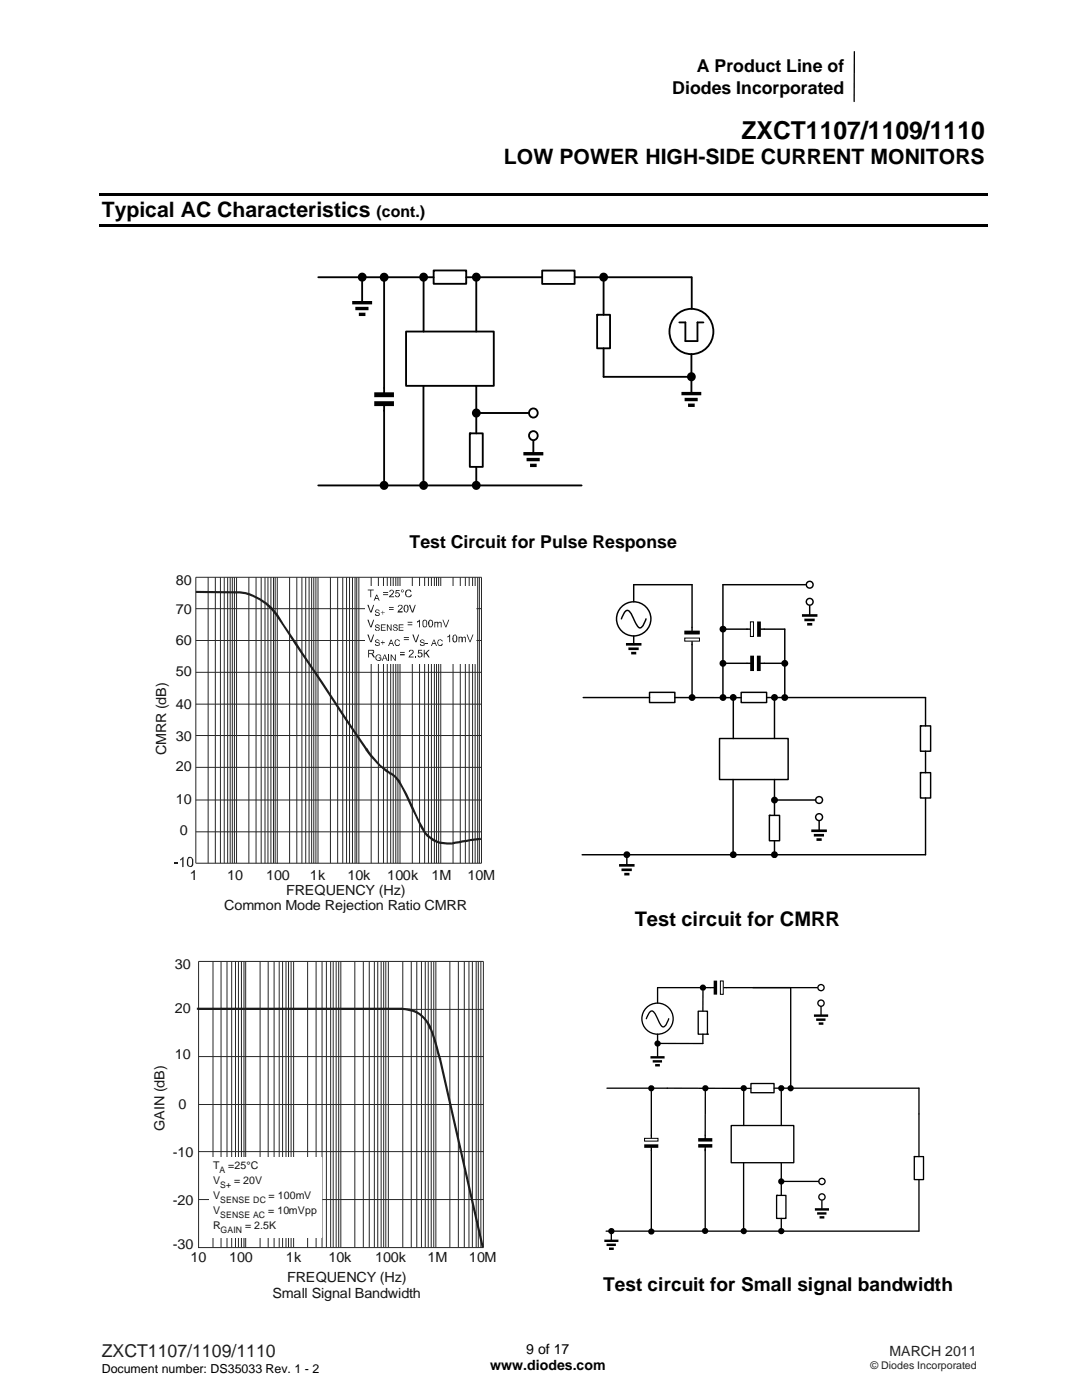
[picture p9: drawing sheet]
<svg xmlns="http://www.w3.org/2000/svg" width="216mm" height="279mm" viewBox="0 0 216 279" stroke-linecap="round" stroke-linejoin="round" font-family="sans-serif">
<defs><g id="words">
<text font-size="4.9" x="147.9" y="27.7">ZXCT1107/1109/1110</text>
<g font-size="4.2">
<text x="100.6" y="32.7">LOW POWER HIGH-SIDE CURRENT MONITORS</text>
<text x="20.3" y="43.4">Typical AC Characteristics</text>
</g>
<text font-size="4" x="126.6" y="184.8">Test circuit for CMRR</text>
<text font-size="3.8" x="120.4" y="257.6">Test circuit for Small signal bandwidth</text>
<g font-size="3.5">
<text x="139" y="14.3">A Product Line of</text>
<text x="134.2" y="18.8">Diodes Incorporated</text>
<text x="81.7" y="109.5">Test Circuit for Pulse Response</text>
</g>
<text font-size="3.5" fill="#231f20" x="20.3" y="270.9">ZXCT1107/1109/1110</text>
<text font-size="3.2" x="75.1" y="43.4">(cont.)</text>
<g font-size="2.8" fill="#131516">
<text x="35.1" y="116.6">80</text>
<text x="35.1" y="122.6">70</text>
<text x="35.1" y="128.8">60</text>
<text x="35.1" y="134.9">50</text>
<text x="35.1" y="141.5">40</text>
<text x="35.1" y="147.8">30</text>
<text x="33.1" y="150.8" transform="rotate(-90 33.1 150.8)">CMRR (dB)</text>
<text x="35.1" y="153.9">20</text>
<text x="35.1" y="160.5">10</text>
<text x="35.9" y="166.7">0</text>
<text x="37.9" y="175.6">1</text>
<text x="45.3" y="175.6">10</text>
<text x="53.1" y="175.6">100</text>
<text x="57.1" y="178.5">FREQUENCY (Hz)</text>
<text x="61.9" y="175.6">1k</text>
<text x="69.3" y="175.6">10k</text>
<text x="77.3" y="175.6">100k</text>
<text x="86.1" y="175.6">1M</text>
<text x="93.3" y="175.6">10M</text>
<text x="44.7" y="181.7">Common Mode Rejection Ratio CMRR</text>
<text x="34.9" y="193.3">30</text>
<text x="34.9" y="202.2">20</text>
<text x="34.9" y="211.4">10</text>
<text x="35.6" y="221.3">0</text>
<text x="32.9" y="225.7" transform="rotate(-90 32.9 225.7)">GAIN (dB)</text>
<text x="34.5" y="230.8">-10</text>
<text x="34.5" y="240.4">-20</text>
<text x="34.5" y="249.3">-30</text>
<text x="38" y="251.9">10</text>
<text x="45.7" y="251.9">100</text>
<text x="57.1" y="251.9">1k</text>
<text x="65.6" y="251.9">10k</text>
<text x="74.9" y="251.9">100k</text>
<text x="85.3" y="251.9">1M</text>
<text x="93.6" y="251.9">10M</text>
<text x="57.3" y="255.8">FREQUENCY (Hz)</text>
<text x="54.4" y="259">Small Signal Bandwidth</text>
</g>
<g font-size="2.8">
<text x="97.8" y="273.5">www.diodes.com</text>
<text x="105" y="270.2">9 of 17</text>
</g>
<text font-size="2.8" fill="#231f20" x="177.5" y="270.6">MARCH 2011</text>
<text font-size="2.5" x="20.3" y="274">Document number: DS35033 Rev. 1 - 2</text>
<g font-size="2.1" fill="#131516">
<text x="42.5" y="233.3">T</text>
<text x="45.6" y="233.3">=25°C</text>
<text x="42.5" y="236.3">V</text>
<text x="42.5" y="239.3">V</text>
<text x="46.7" y="236.3">= 20V</text>
<text x="53.6" y="239.3">= 100mV</text>
<text x="42.5" y="242.4">V</text>
<text x="42.5" y="245.3">R</text>
<text x="48.9" y="245.3">= 2.5K</text>
<text x="53.5" y="242.4">= 10mVpp</text>
</g>
<text font-size="2.1" fill="#231f20" x="173.7" y="273.2">© Diodes Incorporated</text>
<g font-size="1.8" fill="#131516">
<text x="43.8" y="234.1">A</text>
<text x="43.9" y="237">S+</text>
<text x="43.9" y="240.1">SENSE DC</text>
<text x="43.9" y="243.1">SENSE AC</text>
<text x="44" y="246">GAIN</text>
</g>
</g></defs>
<path d="M170.5 10.3l-.1 10" fill="none" stroke="#000" stroke-width=".26"/>
<path d="M19.8 38.5h177.2v.6h-177.2zM19.8 44.6h177.2v.6h-177.2z" fill="#000"/>
<g fill="none" stroke="#23282b" stroke-width=".2">
<path d="M39.1 115.2h57v57.1h-57M41.5 115.2v57.1M43 115.2v57.1M44 115.2v57.1M44.7 115.2v57.1M45.4 115.2v57.1M45.9 115.2v57.1M46.4 115.2v57.1M46.8 115.2v57.1M47.2 115.2v57.1M49.7 115.2v57.1M51.1 115.2v57.1"/>
<path d="M52.1 115.2v57.1M52.9 115.2v57.1M53.5 115.2v57.1M54.1 115.2v57.1M54.6 115.2v57.1M54.9 115.2v57.1M55.3 115.2v57.2M57.8 115.2v57.1M59.2 115.2v57.1M60.2 115.2v57.1M61 115.2v57.1M61.7 115.2v57.1"/>
<path d="M62.2 115.2v57.1M62.6 115.2v57.1M63 115.2v57.1M63.5 115.2v57.1M65.9 115.2v57.1M67.4 115.2v57.1M68.4 115.2v57.1M69.2 115.2v57.1M69.7 115.2v57.1M70.3 115.2v57.1M70.8 115.2v57.1M71.2 115.2v57.1"/>
<path d="M71.6 115.2v57.2M74.1 115.2v57.1M75.5 115.2v57.1M76.5 115.2v57.1M77.3 115.2v57.1M78 115.2v57.1M78.5 115.2v57.1M79 115.2v57.1M79.4 115.2v57.1M79.8 115.2v57.2M82.3 115.2v57.1M83.7 115.2v57.1"/>
<path d="M84.7 115.2v57.1M85.5 115.2v57.1M86.1 115.2v57.1M86.7 115.2v57.1M87.1 115.2v57.1M87.5 115.2v57.1M87.9 115.2v57.1M90.4 115.2v57.1M91.8 115.2v57.1M92.9 115.2v57.1M93.6 115.2v57.1M94.3 115.2v57.1"/>
<path d="M94.8 115.2v57.1M95.3 115.2v57.1M95.7 115.2v57.1M39.1 134.2h57M39.1 127.8h57M39.1 121.5h57M39.1 159.7h57M39.1 153.1h57M39.1 146.8h57M39.1 140.5h57M39.1 166h57"/>
</g>
<path d="M34.8 172.2h.7v.2h-.7z" fill="#131516"/>
<g fill="#131516">
<path d="M35.9 171.5l.7-.5v2h-.2v-1.6l-.5 .4z" fill-rule="evenodd"/>
<path d="M37.5 171.1a.7 .7 0 0 1 1.1 .4v1.1l-.3 .4h-.3a.95 .95 0 0 1-.7-1.3zM37.6 171.3l-.1 1.1 .1 .3 .4 .2 .3-.5v-.8l-.3-.4z" fill-rule="evenodd"/>
</g>
<g fill="#fff">
<path d="M72.9 117.1l.1 15.5z"/>
<path d="M72.9 117.1h.1v15.5h-.1z"/>
<path d="M73 117.1h.1v15.5h-.1z"/>
<path d="M73 117.1h.2v15.5h-.2z"/>
<path d="M73.1 117.1h.2v15.5h-.2z"/>
<path d="M73.2 117.1h.2v15.5h-.2z"/>
<path d="M73.3 117.1h.2v15.5h-.2z"/>
<path d="M73.4 117.1h.2v15.5h-.2z"/>
<path d="M73.5 117.1h.1v15.5h-.1z"/>
<path d="M73.6 117.1h.1v15.5h-.1z"/>
<path d="M73.6 117.1h.2v15.5h-.2z"/>
<path d="M73.7 117.1h.2v15.5h-.2z"/>
<path d="M73.8 117.1h.2v15.5h-.2z"/>
<path d="M73.9 117.1h.2v15.5h-.2z"/>
<path d="M74 117.1h.1v15.5h-.1z"/>
<path d="M74.1 117.1h.1v15.5h-.1z"/>
<path d="M74.1 117.1h.2v15.5h-.2z"/>
<path d="M74.2 117.1h.2v15.5h-.2z"/>
<path d="M74.3 117.1h.2v15.5h-.2z"/>
<path d="M74.4 117.1h.2v15.5h-.2z"/>
<path d="M74.5 117.1h.2v15.5h-.2z"/>
<path d="M74.6 117.1h.1v15.5h-.1z"/>
<path d="M74.7 117.1h.1v15.5h-.1z"/>
<path d="M74.7 117.1h.2v15.5h-.2z"/>
<path d="M74.8 117.1h.2v15.5h-.2z"/>
<path d="M74.9 117.1h.2v15.5h-.2z"/>
<path d="M75 117.1h.2v15.5h-.2z"/>
<path d="M75.1 117.1h.1v15.5h-.1z"/>
<path d="M75.2 117.1h.1v15.5h-.1z"/>
<path d="M75.2 117.1h.2v15.5h-.2z"/>
<path d="M75.3 117.1h.2v15.5h-.2z"/>
<path d="M75.4 117.1h.2v15.5h-.2z"/>
<path d="M75.5 117.1h.2v15.5h-.2z"/>
<path d="M75.6 117.1h.2v15.5h-.2z"/>
<path d="M75.7 117.1h.2v15.5h-.2z"/>
<path d="M75.8 117.1h.2v15.5h-.2z"/>
<path d="M75.9 117.1h.2v15.5h-.2z"/>
<path d="M76 117.1h.2v15.5h-.2z"/>
<path d="M76.1 117.1h.2v15.5h-.2z"/>
<path d="M76.2 117.1h.1v15.5h-.1z"/>
<path d="M76.3 117.1h.1v15.5h-.1z"/>
<path d="M76.3 117.1h.2v15.5h-.2z"/>
<path d="M76.4 117.1h.2v15.5h-.2z"/>
<path d="M76.5 117.1h.2v15.5h-.2z"/>
<path d="M76.6 117.1h.2v15.5h-.2z"/>
<path d="M76.7 117.1h.2v15.5h-.2z"/>
<path d="M76.8 117.1h.1v15.5h-.1z"/>
<path d="M76.9 117.1h.1v15.5h-.1z"/>
<path d="M76.9 117.1h.2v15.5h-.2z"/>
<path d="M77 117.1h.2v15.5h-.2z"/>
<path d="M77.1 117.1h.2v15.5h-.2z"/>
<path d="M77.2 117.1h.2v15.5h-.2z"/>
<path d="M77.3 117.1h.1v15.5h-.1z"/>
<path d="M77.4 117.1h.1v15.5h-.1z"/>
<path d="M77.4 117.1h.2v15.5h-.2z"/>
<path d="M77.5 117.1h.2v15.5h-.2z"/>
<path d="M77.6 117.1h.2v15.5h-.2z"/>
<path d="M77.7 117.1h.2v15.5h-.2z"/>
<path d="M77.8 117.1h.2v15.5h-.2z"/>
<path d="M77.9 117.1h.1v15.5h-.1z"/>
<path d="M78 117.1h.1v15.5h-.1z"/>
<path d="M78 117.1h.2v15.5h-.2z"/>
<path d="M78.1 117.1h.2v15.5h-.2z"/>
<path d="M78.2 117.1h.2v15.5h-.2z"/>
<path d="M78.3 117.1h.2v15.5h-.2z"/>
<path d="M78.4 117.1h.1v15.5h-.1z"/>
<path d="M78.5 117.1h.1v15.5h-.1z"/>
<path d="M78.5 117.1h.2v15.5h-.2z"/>
<path d="M78.6 117.1h.2v15.5h-.2z"/>
<path d="M78.7 117.1h.2v15.5h-.2z"/>
<path d="M78.8 117.1h.2v15.5h-.2z"/>
<path d="M78.9 117.1h.2v15.5h-.2z"/>
<path d="M79 117.1h.1v15.5h-.1z"/>
<path d="M79.1 117.1h.1v15.5h-.1z"/>
<path d="M79.1 117.1h.2v15.5h-.2z"/>
<path d="M79.2 117.1h.2v15.5h-.2z"/>
<path d="M79.3 117.1h.2v15.5h-.2z"/>
<path d="M79.4 117.1h.2v15.5h-.2z"/>
<path d="M79.5 117.1h.2v15.5h-.2z"/>
<path d="M79.6 117.1h.1v15.5h-.1z"/>
<path d="M79.7 117.1h.1v15.5h-.1z"/>
<path d="M79.7 117.1h.2v15.5h-.2z"/>
<path d="M79.8 117.1h.2v15.5h-.2z"/>
<path d="M79.9 117.1h.2v15.5h-.2z"/>
<path d="M80 117.1h.2v15.5h-.2z"/>
<path d="M80.1 117.1h.1v15.5h-.1z"/>
<path d="M80.2 117.1h.2v15.5h-.2z"/>
<path d="M80.2 117.1h.3v15.5h-.3z"/>
<path d="M80.4 117.1h.2v15.5h-.2z"/>
<path d="M80.5 117.1h.2v15.5h-.2z"/>
<path d="M80.6 117.1h.2v15.5h-.2z"/>
<path d="M80.7 117.1h.1v15.5h-.1z"/>
<path d="M80.8 117.1h.1v15.5h-.1z"/>
<path d="M80.8 117.1h.2v15.5h-.2z"/>
<path d="M80.9 117.1h.2v15.5h-.2z"/>
<path d="M81 117.1h.2v15.5h-.2z"/>
<path d="M81.1 117.1h.2v15.5h-.2z"/>
<path d="M81.2 117.1h.1v15.5h-.1z"/>
<path d="M81.3 117.1h.1v15.5h-.1z"/>
<path d="M81.3 117.1h.2v15.5h-.2z"/>
<path d="M81.4 117.1h.2v15.5h-.2z"/>
<path d="M81.5 117.1h.2v15.5h-.2z"/>
<path d="M81.6 117.1h.2v15.5h-.2z"/>
<path d="M81.7 117.1h.2v15.5h-.2z"/>
<path d="M81.8 117.1h.1v15.5h-.1z"/>
<path d="M81.9 117.1h.1v15.5h-.1z"/>
<path d="M81.9 117.1h.2v15.5h-.2z"/>
<path d="M82 117.1h.2v15.5h-.2z"/>
<path d="M82.1 117.1h.2v15.5h-.2z"/>
<path d="M82.2 117.1h.2v15.5h-.2z"/>
<path d="M82.3 117.1h.1v15.5h-.1z"/>
<path d="M82.4 117.1h.1v15.5h-.1z"/>
<path d="M82.4 117.1h.2v15.5h-.2z"/>
<path d="M82.5 117.1h.2v15.5h-.2z"/>
<path d="M82.6 117.1h.2v15.5h-.2z"/>
<path d="M82.7 117.1h.2v15.5h-.2z"/>
<path d="M82.8 117.1h.2v15.5h-.2z"/>
<path d="M82.9 117.1h.1v15.5h-.1z"/>
<path d="M83 117.1h.1v15.5h-.1z"/>
<path d="M83 117.1h.2v15.5h-.2z"/>
<path d="M83.1 117.1h.2v15.5h-.2z"/>
<path d="M83.2 117.1h.2v15.5h-.2z"/>
<path d="M83.3 117.1h.2v15.5h-.2z"/>
<path d="M83.4 117.1h.1v15.5h-.1z"/>
<path d="M83.5 117.1h.1v15.5h-.1z"/>
<path d="M83.5 117.1h.2v15.5h-.2z"/>
<path d="M83.6 117.1h.2v15.5h-.2z"/>
<path d="M83.7 117.1h.2v15.5h-.2z"/>
<path d="M83.8 117.1h.2v15.5h-.2z"/>
<path d="M83.9 117.1h.2v15.5h-.2z"/>
<path d="M84 117.1h.1v15.5h-.1z"/>
<path d="M84.1 117.1h.1v15.5h-.1z"/>
<path d="M84.1 117.1h.2v15.5h-.2z"/>
<path d="M84.2 117.1h.2v15.5h-.2z"/>
<path d="M84.3 117.1h.2v15.5h-.2z"/>
<path d="M84.4 117.1h.2v15.5h-.2z"/>
<path d="M84.5 117.1h.1v15.5h-.1z"/>
<path d="M84.6 117.1h.1v15.5h-.1z"/>
<path d="M84.6 117.1h.2v15.5h-.2z"/>
<path d="M84.7 117.1h.3v15.5h-.3z"/>
<path d="M84.8 117.1h.3v15.5h-.3z"/>
<path d="M85 117.1h.2v15.5h-.2z"/>
<path d="M85.1 117.1h.1v15.5h-.1z"/>
<path d="M85.2 117.1h.1v15.5h-.1z"/>
<path d="M85.2 117.1h.2v15.5h-.2z"/>
<path d="M85.3 117.1h.2v15.5h-.2z"/>
<path d="M85.4 117.1h.2v15.5h-.2z"/>
<path d="M85.5 117.1h.2v15.5h-.2z"/>
<path d="M85.6 117.1h.1v15.5h-.1z"/>
<path d="M85.7 117.1h.1v15.5h-.1z"/>
<path d="M85.7 117.1h.2v15.5h-.2z"/>
<path d="M85.8 117.1h.2v15.5h-.2z"/>
<path d="M85.9 117.1h.2v15.5h-.2z"/>
<path d="M86 117.1h.2v15.5h-.2z"/>
<path d="M86.1 117.1h.2v15.5h-.2z"/>
<path d="M86.2 117.1h.1v15.5h-.1z"/>
<path d="M86.3 117.1h.1v15.5h-.1z"/>
<path d="M86.3 117.1h.2v15.5h-.2z"/>
<path d="M86.4 117.1h.2v15.5h-.2z"/>
<path d="M86.5 117.1h.2v15.5h-.2z"/>
<path d="M86.6 117.1h.2v15.5h-.2z"/>
<path d="M86.7 117.1h.1v15.5h-.1z"/>
<path d="M86.8 117.1h.1v15.5h-.1z"/>
<path d="M86.8 117.1h.2v15.5h-.2z"/>
<path d="M86.9 117.1h.2v15.5h-.2z"/>
<path d="M87 117.1h.2v15.5h-.2z"/>
<path d="M87.1 117.1h.2v15.5h-.2z"/>
<path d="M87.2 117.1h.2v15.5h-.2z"/>
<path d="M87.3 117.1h.1v15.5h-.1z"/>
<path d="M87.4 117.1h.1v15.5h-.1z"/>
<path d="M87.4 117.1h.2v15.5h-.2z"/>
<path d="M87.5 117.1h.2v15.5h-.2z"/>
<path d="M87.6 117.1h.2v15.5h-.2z"/>
<path d="M87.7 117.1h.2v15.5h-.2z"/>
<path d="M87.8 117.1h.1v15.5h-.1z"/>
<path d="M87.9 117.1h.1v15.5h-.1z"/>
<path d="M87.9 117.1h.2v15.5h-.2z"/>
<path d="M88 117.1h.2v15.5h-.2z"/>
<path d="M88.1 117.1h.2v15.5h-.2z"/>
<path d="M88.2 117.1h.2v15.5h-.2z"/>
<path d="M88.3 117.1h.2v15.5h-.2z"/>
<path d="M88.4 117.1h.1v15.5h-.1z"/>
<path d="M88.5 117.1h.1v15.5h-.1z"/>
<path d="M88.5 117.1h.2v15.5h-.2z"/>
<path d="M88.6 117.1h.2v15.5h-.2z"/>
<path d="M88.7 117.1h.2v15.5h-.2z"/>
<path d="M88.8 117.1h.2v15.5h-.2z"/>
<path d="M88.9 117.1h.1v15.5h-.1z"/>
<path d="M89 117.1h.1v15.5h-.1z"/>
<path d="M89 117.1h.2v15.5h-.2z"/>
<path d="M89.1 117.1h.2v15.5h-.2z"/>
<path d="M89.2 117.1h.2v15.5h-.2z"/>
<path d="M89.3 117.1h.2v15.5h-.2z"/>
<path d="M89.4 117.1h.2v15.5h-.2z"/>
<path d="M89.5 117.1h.2v15.5h-.2z"/>
<path d="M89.6 117.1h.2v15.5h-.2z"/>
<path d="M89.7 117.1h.2v15.5h-.2z"/>
<path d="M89.8 117.1h.2v15.5h-.2z"/>
<path d="M89.9 117.1h.2v15.5h-.2z"/>
<path d="M90 117.1h.1v15.5h-.1z"/>
<path d="M90.1 117.1h.1v15.5h-.1z"/>
<path d="M90.1 117.1h.2v15.5h-.2z"/>
<path d="M90.2 117.1h.2v15.5h-.2z"/>
<path d="M90.3 117.1h.2v15.5h-.2z"/>
<path d="M90.4 117.1h.2v15.5h-.2z"/>
<path d="M90.5 117.1h.2v15.5h-.2z"/>
<path d="M90.6 117.1h.1v15.5h-.1z"/>
<path d="M90.7 117.1h.1v15.5h-.1z"/>
<path d="M90.7 117.1h.2v15.5h-.2z"/>
<path d="M90.8 117.1h.2v15.5h-.2z"/>
<path d="M90.9 117.1h.2v15.5h-.2z"/>
<path d="M91 117.1h.2v15.5h-.2z"/>
<path d="M91.1 117.1h.1v15.5h-.1z"/>
<path d="M91.2 117.1h.1v15.5h-.1z"/>
<path d="M91.2 117.1h.2v15.5h-.2z"/>
<path d="M91.3 117.1h.2v15.5h-.2z"/>
<path d="M91.4 117.1h.2v15.5h-.2z"/>
<path d="M91.5 117.1h.2v15.5h-.2z"/>
<path d="M91.6 117.1h.2v15.5h-.2z"/>
<path d="M91.7 117.1h.1v15.5h-.1z"/>
<path d="M91.8 117.1h.1v15.5h-.1z"/>
<path d="M91.8 117.1h.2v15.5h-.2z"/>
<path d="M91.9 117.1h.2v15.5h-.2z"/>
<path d="M92 117.1h.2v15.5h-.2z"/>
<path d="M92.1 117.1h.2v15.5h-.2z"/>
<path d="M92.2 117.1h.2v15.5h-.2z"/>
<path d="M92.3 117.1h.1v15.5h-.1z"/>
<path d="M92.4 117.1h.1v15.5h-.1z"/>
<path d="M92.4 117.1h.2v15.5h-.2z"/>
<path d="M92.5 117.1h.2v15.5h-.2z"/>
<path d="M92.6 117.1h.2v15.5h-.2z"/>
<path d="M92.7 117.1h.2v15.5h-.2z"/>
<path d="M92.8 117.1h.1v15.5h-.1z"/>
<path d="M92.9 117.1h.1v15.5h-.1z"/>
<path d="M92.9 117.1h.2v15.5h-.2z"/>
<path d="M93 117.1h.2v15.5h-.2z"/>
<path d="M93.1 117.1h.2v15.5h-.2z"/>
<path d="M93.2 117.1h.2v15.5h-.2z"/>
<path d="M93.3 117.1h.2v15.5h-.2z"/>
<path d="M93.4 117.1h.1v15.5h-.1z"/>
<path d="M93.5 117.1h.1v15.5h-.1z"/>
<path d="M93.5 117.1h.2v15.5h-.2z"/>
<path d="M93.6 117.1h.2v15.5h-.2z"/>
<path d="M93.7 117.1h.2v15.5h-.2z"/>
<path d="M93.8 117.1h.2v15.5h-.2z"/>
<path d="M93.9 117.1h.1v15.5h-.1z"/>
<path d="M94 117.1h.2v15.5h-.2z"/>
<path d="M94 117.1h.3v15.5h-.3z"/>
<path d="M94.2 117.1h.2v15.5h-.2z"/>
<path d="M94.3 117.1h.2v15.5h-.2z"/>
<path d="M94.4 117.1h.2v15.5h-.2z"/>
<path d="M94.5 117.1h.1v15.5h-.1z"/>
<path d="M94.6 117.1h.1v15.5h-.1z"/>
<path d="M94.6 117.1h.2v15.5h-.2z"/>
<path d="M94.7 117.1h.2v15.5h-.2z"/>
<path d="M94.8 117.1h.2v15.5h-.2z"/>
<path d="M94.9 117.1l.1 15.5z"/>
<path d="M95 117.1v15.5z"/>
</g>
<g fill="#131516">
<path d="M73.4 117.7h1.2v.1h-.5v1.4h-.2v-1.4h-.5z" fill-rule="evenodd"/>
<path d="M76.4 118.2h1v.1h-1zM76.4 118.6h1v.2h-1z" fill-rule="evenodd"/>
<path d="M77.7 117.9l.6-.2a.65 .65 0 0 1 .2 .7 .65 .65 0 0 1-.5 .5l-.1 .1h.7v.2h-1l.3-.4a.63 .63 0 0 0 .4-1h-.3l-.1 .4z" fill-rule="evenodd"/>
<path d="M79 117.8h.7v.1h-.6v.4l.2-.1 .4 .1 .1 .6-.3 .3-.6-.2-.1-.2 .5 .3 .4-.4a.31 .31 0 0 0-.3-.3 .31 .31 0 0 0-.3 .1h-.2z" fill-rule="evenodd"/>
<path d="M80.2 117.7l.4 .1v.3l-.3 .2-.2-.1-.1-.3zM80.2 117.8v.3l.3-.1-.1-.2z" fill-rule="evenodd"/>
<path d="M81 117.8l.8-.1 .3 .4-.2 .1-.2-.4a.68 .68 0 0 0-.6 .5 .68 .68 0 0 0 .2 .7h.4l.2-.1v-.2h.3l-.1 .2a.73 .73 0 0 1-1.1 .1l-.2-.3z" fill-rule="evenodd"/>
<path d="M73.3 120.7h.3l.4 1.4 .5-1.4h.2l-.6 1.5h-.2z" fill-rule="evenodd"/>
<path d="M77.6 121.1h.9v.2h-.9zM77.6 121.6h.9v.1h-.9z" fill-rule="evenodd"/>
<path d="M79.4 121l.3-.3 .5 .1 .1 .5-.7 .7h.7v.2h-1l.3-.5 .6-.5v-.2l-.4-.2-.2 .2v.1h-.2z" fill-rule="evenodd"/>
<path d="M80.8 120.7h.5l.2 .4a1.19 1.19 0 0 1-.3 1.1h-.2a.91 .91 0 0 1-.2-1.5zM80.8 121v.7l.1 .4h.3l.1-.6v-.5l-.3-.2z" fill-rule="evenodd"/>
<path d="M81.6 120.7h.3l.4 1.4 .5-1.4h.2l-.6 1.5h-.2z" fill-rule="evenodd"/>
<path d="M73.3 123.7h.3l.4 1.3 .5-1.3h.2l-.6 1.5h-.2z" fill-rule="evenodd"/>
<path d="M81.3 124.1h1v.2h-1zM81.3 124.6h1v.2h-1z" fill-rule="evenodd"/>
<path d="M83.2 124l.6-.3v1.5h-.2v-1.2l-.4 .3z" fill-rule="evenodd"/>
<path d="M84.5 123.8l.4-.1 .3 .4v.9l-.6 .2a1.34 1.34 0 0 1-.1-1.4zM84.6 123.9l-.1 .9 .1 .2h.3l.2-.2v-.7l-.2-.3z" fill-rule="evenodd"/>
<path d="M85.7 123.7h.2a.82 .82 0 0 1 .6 .7 .82 .82 0 0 1-.4 .8 .7 .7 0 0 1-.7-1zM85.7 123.9v.9l.1 .2h.2l.2-.1 .1-.5-.1-.5z" fill-rule="evenodd"/>
<path d="M86.7 124.1h.1v.2l.1-.2h.5v.2l.2-.2 .5 .1v1h-.2v-.9h-.4l-.1 .9h-.1v-.9h-.4l-.1 .9h-.1z" fill-rule="evenodd"/>
<path d="M88.3 123.7h.2l.5 1.3 .5-1.3h.1l-.6 1.5h-.1z" fill-rule="evenodd"/>
<path d="M73.3 126.6h.3l.4 1.4 .5-1.4h.2l-.6 1.6h-.2z" fill-rule="evenodd"/>
<path d="M80.6 127.1h1v.2h-1zM80.6 127.6h1v.1h-1z" fill-rule="evenodd"/>
<path d="M89.6 126.6h.2v1.6h-.2v-1.2l-.4 .2z" fill-rule="evenodd"/>
<path d="M90.5 126.7l.4-.1 .3 .5v.9l-.5 .2a.99 .99 0 0 1-.2-1.5zM90.6 126.9l-.1 .2a.8 .8 0 0 0 .2 1 .99 .99 0 0 0 .2-1.3z" fill-rule="evenodd"/>
<path d="M91.5 127.1h.2v.1l.1-.1 .5 .1 .5-.1 .1 .1v1h-.1l-.1-1-.3 .1v.9h-.3v-.9l-.3-.1-.1 1h-.2z" fill-rule="evenodd"/>
<path d="M93.1 126.6h.2l.5 1.4 .5-1.4h.2l-.6 1.6h-.2z" fill-rule="evenodd"/>
<path d="M73.5 129.7h1l.2 .2-.1 .5-.4 .1 .6 .7h-.2l-.5-.7h-.5v.7h-.1zM73.6 129.9v.5h.6l.3-.3-.2-.2z" fill-rule="evenodd"/>
<path d="M79.8 130.1h1v.2h-1zM79.8 130.5h1v.3h-1z" fill-rule="evenodd"/>
<path d="M81.7 129.8h.7l.1 .5-.7 .7h.7v.2h-1l.3-.5 .6-.5v-.3l-.4-.1-.2 .3h-.2z" fill-rule="evenodd"/>
<path d="M83.5 129.7h.7v.2h-.6l-.1 .4 .6-.1 .2 .3-.1 .5-.4 .2-.3-.1-.2-.3h.2l.2 .2h.2l.2-.3-.2-.3-.5 .1z" fill-rule="evenodd"/>
<path d="M84.6 129.7h.1v.8l.8-.8h.2l-.5 .6 .5 .9h-.2l-.5-.7-.3 .1v.6h-.1z" fill-rule="evenodd"/>
<path d="M75.1 118.7h.1l.6 1.2h-.2l-.2-.4h-.5l-.2 .4h-.1zM75.2 118.8l-.2 .6h.4z" fill-rule="evenodd"/>
<path d="M75.1 121.6h.4l.3 .3-.2 .1-.4-.3-.2 .2 .2 .3 .6 .2v.3l-.2 .2h-.5l-.3-.2v-.2l.4 .2h.4v-.3l-.8-.3z" fill-rule="evenodd"/>
<path d="M76.3 121.9l.1 .3h.4l-.4 .1v.4l-.1-.4h-.3l.3-.1z" fill-rule="evenodd"/>
<path d="M75 124.7l.4-.1 .4 .3v.1h-.2l-.2-.2-.4 .1v.1l.8 .4v.3l-.2 .2h-.5l-.3-.2v-.2a.57 .57 0 0 0 .8 .2v-.3a.62 .62 0 0 1-.8-.5z" fill-rule="evenodd"/>
<path d="M76 124.6h.9v.2h-.7v.4h.7l-.7 .1v.4h.7v.2h-.9z" fill-rule="evenodd"/>
<path d="M77.2 124.6h.2l.6 1v-1h.1v1.3h-.1l-.6-1v1h-.2z" fill-rule="evenodd"/>
<path d="M78.5 124.8a.48 .48 0 0 1 .5-.2 .48 .48 0 0 1 .3 .4h-.2l-.1-.2h-.4l-.1 .1 .9 .6-.3 .4h-.5l-.2-.3v-.1h.1a.31 .31 0 0 0 .4 .3 .31 .31 0 0 0 .2-.4l-.6-.2z" fill-rule="evenodd"/>
<path d="M79.6 124.6h.9v.2h-.8v.4h.8l-.8 .1v.4h.8v.2h-.9z" fill-rule="evenodd"/>
<path d="M74.9 127.7l.3-.1 .6 .3-.2 .1-.2-.3-.4 .2 .1 .2 .7 .2v.5a.52 .52 0 0 1-.6 .1 .52 .52 0 0 1-.4-.4l.4 .3h.3l.1-.4a.61 .61 0 0 1-.8-.6z" fill-rule="evenodd"/>
<path d="M76.3 127.8l.1 .4h.4v.1h-.4v.4l-.1-.4h-.3v-.1h.3z" fill-rule="evenodd"/>
<path d="M78 127.7h.1l.5 1.2h-.1l-.2-.4h-.5l-.2 .4h-.2zM78 127.7l-.1 .6h.4z" fill-rule="evenodd"/>
<path d="M79 127.7l.3-.1 .5 .4-.4-.3a.49 .49 0 0 0-.5 .6 .49 .49 0 0 0 .7 .4l.1-.3 .1 .1-.1 .3a.68 .68 0 0 1-1-.2 .68 .68 0 0 1 .3-.9z" fill-rule="evenodd"/>
<path d="M75.1 130.8l.2-.2h.5l.3 .4h-.2a.48 .48 0 0 0-.8-.1 .48 .48 0 0 0 .2 .8l.6-.1v-.2h-.3v-.2h.5v.5a.69 .69 0 0 1-1 0 .69 .69 0 0 1 0-.9z" fill-rule="evenodd"/>
<path d="M76.7 130.6h.2l.5 1.3h-.2l-.2-.4h-.5l-.2 .4h-.1zM76.7 130.9l-.2 .5h.4l-.1-.6z" fill-rule="evenodd"/>
<path d="M78 130.6h.1l.7 1v-1h.2v1.3h-.2l-.7-1v1h-.1z" fill-rule="evenodd"/>
<path d="M82.3 126.6h.2l.5 1.4 .5-1.4h.1l-.5 1.6h-.2z" fill-rule="evenodd"/>
<path d="M83.9 127.7l.3-.1 .5 .3-.1 .1-.2-.3-.4 .2 .1 .2 .6 .2v.5a.52 .52 0 0 1-.5 .1 .52 .52 0 0 1-.4-.4l.4 .3 .4-.1-.1-.4-.7-.2z" fill-rule="evenodd"/>
<path d="M86.5 127.7h.2l.5 1.2h-.2l-.2-.4h-.5l-.1 .4h-.2zM86.6 127.7l-.3 .6h.5z" fill-rule="evenodd"/>
<path d="M87.5 127.7l.4-.1 .4 .2 .1 .2-.7-.3-.3 .3 .1 .7 .4 .1 .3-.4 .2 .1-.2 .3a.68 .68 0 0 1-.9-.2 .68 .68 0 0 1 .2-.9z" fill-rule="evenodd"/>
</g>
<g fill="#131516">
<path d="M82.9 131h.1v.2h-.1z"/>
<path d="M77.5 130.6h.2v1.3h-.2z"/>
<path d="M84.9 128.3h.5v.2h-.5z"/>
</g>
<path d="M39.1 115.2v57.1" fill="none" stroke="#23282b" stroke-width=".2"/>
<path d="M39.1 117.9l7.8 .1v.4l-7.8-.1zM46.9 118.3v.1zM46.9 118v.4zM46.9 118h1l-.1 .4h-.9zM47.9 118l1.2 .2-.1 .4-1.2-.2zM49.1 118.2a11.9 11.9 0 0 1 6.4 4.5l-.4 .2a10.9 10.9 0 0 0-6.1-4.3zM55.1 122.9l.1-.1zM55.1 122.9l.4-.2 4.9 7.5-.3 .3zM60.1 130.5l.3-.3 12.9 19.2-.4 .2zM72.9 149.6l.1-.1zM72.9 149.7l.4-.4 2 2.7-.2 .3zM75.3 152l.6 .6 2.1 1.6-.2 .3-.8-.4-1.9-1.8zM77.9 154.3l-.1 .2zM78 154.2l-.2 .3zM77.9 154.3l-.1 .2zM78 154.2h.2l-.3 .4zM78.2 154.2l.3 .2-.3 .3-.2-.1zM78.5 154.4l1.2 1.3-.4 .2-1.1-1.2zM79.6 155.8l.1-.1zM79.3 155.9l.4-.2zM79.6 155.8l.1-.1zM79.3 155.9l.4-.2 1.5 2.6 1.3 2.9-.4 .2-2-4.3zM82.1 161.4l.4-.2 1.2 2.6 1.3 2.3-.4 .2zM84.6 166.3h.2zM84.6 166.3l.4-.2 1 .9 1.1 .7-.2 .4-1.7-1.2zM87.1 167.7a7.9 7.9 0 0 0 3 .4v.5l-2.5-.2-.7-.3zM90.1 168.3l.1 .3zM90.1 168.1l2.9-.5 .1 .4-2.9 .6zM93 167.6l2.9-.4 .1 .4-2.9 .4z" fill="#1f1a17"/>
<g fill="none" stroke="#23282b" stroke-width=".2">
<path d="M39.6 191.9h56.9v57.1h-56.9zM42.5 191.9v57.1M44.1 191.9v57.1M45.3 191.9v57.1M46.2 191.9v57.1M47 191.9v57.1M47.6 191.9v57.1M48.2 191.9v57.1M48.7 191.9v57.1M49 191.9v57.1M51.9 191.9v57.1M53.5 191.9v57.1"/>
<path d="M54.7 191.9v57.1M55.7 191.9v57.1M56.4 191.9v57.1M57.1 191.9v57.1M57.6 191.9v57.1M58.1 191.9v57.1M58.6 191.9v57.1M61.4 191.9v57.1M63.1 191.9v57.1M64.3 191.9v57.1M65.1 191.9v57.1M66 191.9v57.1"/>
<path d="M66.5 191.9v57.1M67.1 191.9v57.1M67.6 191.9v57.1M68 191.9v57.1M70.8 191.9v57.1M72.5 191.9v57.1M73.7 191.9v57.1M74.7 191.9v57.1M75.4 191.9v57.1M76.1 191.9v57.1M76.6 191.9v57.1M77 191.9v57.1"/>
<path d="M77.5 191.9v57.1M80.4 191.9v57.1M82.1 191.9v57.1M83.2 191.9v57.1M84.1 191.9v57.1M84.9 191.9v57.1M85.4 191.9v57.1M86 191.9v57.1M86.6 191.9v57.1M87 191.9v57.1M89.8 191.9v57.1M91.5 191.9v57.1"/>
<path d="M92.6 191.9v57.1M93.6 191.9v57.1M94.3 191.9v57.1M95 191.9v57.1M95.4 191.9v57.1M95.9 191.9v57.1M39.6 210.9h56.9M39.6 201.4h56.9M39.6 239.4h56.9M39.6 229.8h56.9M39.6 220.4h56.9"/>
</g>
<g fill="#fff">
<path d="M41.7 230.9l.1 16.1z"/>
<path d="M41.7 230.9h.2v16.1h-.2z"/>
<path d="M41.8 230.9h.2v16.1h-.2z"/>
<path d="M41.9 230.9h.2v16.1h-.2z"/>
<path d="M42 230.9h.2v16.1h-.2z"/>
<path d="M42.1 230.9h.1v16.1h-.1z"/>
<path d="M42.2 230.9h.1v16.1h-.1z"/>
<path d="M42.2 230.9h.2v16.1h-.2z"/>
<path d="M42.3 230.9h.2v16.1h-.2z"/>
<path d="M42.4 230.9h.2v16.1h-.2z"/>
<path d="M42.5 230.9h.2v16.1h-.2z"/>
<path d="M42.6 230.9h.2v16.1h-.2z"/>
<path d="M42.7 230.9h.1v16.1h-.1z"/>
<path d="M42.8 230.9h.1v16.1h-.1z"/>
<path d="M42.8 230.9h.2v16.1h-.2z"/>
<path d="M42.9 230.9h.2v16.1h-.2z"/>
<path d="M43 230.9h.2v16.1h-.2z"/>
<path d="M43.1 230.9h.2v16.1h-.2z"/>
<path d="M43.2 230.9h.1v16.1h-.1z"/>
<path d="M43.3 230.9h.1v16.1h-.1z"/>
<path d="M43.3 230.9h.3v16.1h-.3z"/>
<path d="M43.4 230.9h.3v16.1h-.3z"/>
<path d="M43.6 230.9h.2v16.1h-.2z"/>
<path d="M43.7 230.9h.2v16.1h-.2z"/>
<path d="M43.8 230.9h.1v16.1h-.1z"/>
<path d="M43.9 230.9h.1v16.1h-.1z"/>
<path d="M43.9 230.9h.2v16.1h-.2z"/>
<path d="M44 230.9h.2v16.1h-.2z"/>
<path d="M44.1 230.9h.2v16.1h-.2z"/>
<path d="M44.2 230.9h.2v16.1h-.2z"/>
<path d="M44.3 230.9h.1v16.1h-.1z"/>
<path d="M44.4 230.9h.1v16.1h-.1z"/>
<path d="M44.4 230.9h.2v16.1h-.2z"/>
<path d="M44.5 230.9h.2v16.1h-.2z"/>
<path d="M44.6 230.9h.2v16.1h-.2z"/>
<path d="M44.7 230.9h.2v16.1h-.2z"/>
<path d="M44.8 230.9h.2v16.1h-.2z"/>
<path d="M44.9 230.9h.1v16.1h-.1z"/>
<path d="M45 230.9h.1v16.1h-.1z"/>
<path d="M45 230.9h.2v16.1h-.2z"/>
<path d="M45.1 230.9h.2v16.1h-.2z"/>
<path d="M45.2 230.9h.2v16.1h-.2z"/>
<path d="M45.3 230.9h.2v16.1h-.2z"/>
<path d="M45.4 230.9h.2v16.1h-.2z"/>
<path d="M45.5 230.9h.1v16.1h-.1z"/>
<path d="M45.6 230.9h.1v16.1h-.1z"/>
<path d="M45.6 230.9h.3v16.1h-.3z"/>
<path d="M45.7 230.9h.3v16.1h-.3z"/>
<path d="M45.9 230.9h.2v16.1h-.2z"/>
<path d="M46 230.9h.1v16.1h-.1z"/>
<path d="M46.1 230.9h.1v16.1h-.1z"/>
<path d="M46.1 230.9h.2v16.1h-.2z"/>
<path d="M46.2 230.9h.2v16.1h-.2z"/>
<path d="M46.3 230.9h.2v16.1h-.2z"/>
<path d="M46.4 230.9h.2v16.1h-.2z"/>
<path d="M46.5 230.9h.2v16.1h-.2z"/>
<path d="M46.6 230.9h.1v16.1h-.1z"/>
<path d="M46.7 230.9h.1v16.1h-.1z"/>
<path d="M46.7 230.9h.2v16.1h-.2z"/>
<path d="M46.8 230.9h.2v16.1h-.2z"/>
<path d="M46.9 230.9h.2v16.1h-.2z"/>
<path d="M47 230.9h.2v16.1h-.2z"/>
<path d="M47.1 230.9h.1v16.1h-.1z"/>
<path d="M47.2 230.9h.1v16.1h-.1z"/>
<path d="M47.2 230.9h.2v16.1h-.2z"/>
<path d="M47.3 230.9h.2v16.1h-.2z"/>
<path d="M47.4 230.9h.2v16.1h-.2z"/>
<path d="M47.5 230.9h.2v16.1h-.2z"/>
<path d="M47.6 230.9h.2v16.1h-.2z"/>
<path d="M47.7 230.9h.1v16.1h-.1z"/>
<path d="M47.8 230.9h.1v16.1h-.1z"/>
<path d="M47.8 230.9h.2v16.1h-.2z"/>
<path d="M47.9 230.9h.2v16.1h-.2z"/>
<path d="M48 230.9h.3v16.1h-.3z"/>
<path d="M48.1 230.9h.2v16.1h-.2z"/>
<path d="M48.3 230.9h.1v16.1h-.1z"/>
<path d="M48.3 230.9h.2v16.1h-.2z"/>
<path d="M48.4 230.9h.2v16.1h-.2z"/>
<path d="M48.5 230.9h.2v16.1h-.2z"/>
<path d="M48.6 230.9h.2v16.1h-.2z"/>
<path d="M48.7 230.9h.2v16.1h-.2z"/>
<path d="M48.8 230.9h.1v16.1h-.1z"/>
<path d="M48.9 230.9h.1v16.1h-.1z"/>
<path d="M48.9 230.9h.2v16.1h-.2z"/>
<path d="M49 230.9h.2v16.1h-.2z"/>
<path d="M49.1 230.9h.2v16.1h-.2z"/>
<path d="M49.2 230.9h.2v16.1h-.2z"/>
<path d="M49.3 230.9h.1v16.1h-.1z"/>
<path d="M49.4 230.9h.1v16.1h-.1z"/>
<path d="M49.4 230.9h.2v16.1h-.2z"/>
<path d="M49.5 230.9h.2v16.1h-.2z"/>
<path d="M49.6 230.9h.2v16.1h-.2z"/>
<path d="M49.7 230.9h.2v16.1h-.2z"/>
<path d="M49.8 230.9h.2v16.1h-.2z"/>
<path d="M49.9 230.9h.1v16.1h-.1z"/>
<path d="M50 230.9h.1v16.1h-.1z"/>
<path d="M50 230.9h.2v16.1h-.2z"/>
<path d="M50.1 230.9h.2v16.1h-.2z"/>
<path d="M50.2 230.9h.2v16.1h-.2z"/>
<path d="M50.3 230.9h.2v16.1h-.2z"/>
<path d="M50.4 230.9h.2v16.1h-.2z"/>
<path d="M50.5 230.9h.2v16.1h-.2z"/>
<path d="M50.6 230.9h.2v16.1h-.2z"/>
<path d="M50.7 230.9h.2v16.1h-.2z"/>
<path d="M50.8 230.9h.2v16.1h-.2z"/>
<path d="M50.9 230.9h.2v16.1h-.2z"/>
<path d="M51 230.9h.1v16.1h-.1z"/>
<path d="M51.1 230.9h.1v16.1h-.1z"/>
<path d="M51.1 230.9h.2v16.1h-.2z"/>
<path d="M51.2 230.9h.2v16.1h-.2z"/>
<path d="M51.3 230.9h.2v16.1h-.2z"/>
<path d="M51.4 230.9h.2v16.1h-.2z"/>
<path d="M51.5 230.9h.1v16.1h-.1z"/>
<path d="M51.6 230.9h.1v16.1h-.1z"/>
<path d="M51.6 230.9h.2v16.1h-.2z"/>
<path d="M51.7 230.9h.2v16.1h-.2z"/>
<path d="M51.8 230.9h.2v16.1h-.2z"/>
<path d="M51.9 230.9h.2v16.1h-.2z"/>
<path d="M52 230.9h.2v16.1h-.2z"/>
<path d="M52.1 230.9h.1v16.1h-.1z"/>
<path d="M52.2 230.9h.1v16.1h-.1z"/>
<path d="M52.2 230.9h.2v16.1h-.2z"/>
<path d="M52.3 230.9h.2v16.1h-.2z"/>
<path d="M52.4 230.9h.2v16.1h-.2z"/>
<path d="M52.5 230.9h.2v16.1h-.2z"/>
<path d="M52.6 230.9h.1v16.1h-.1z"/>
<path d="M52.7 230.9h.1v16.1h-.1z"/>
<path d="M52.7 230.9h.3v16.1h-.3z"/>
<path d="M52.8 230.9h.3v16.1h-.3z"/>
<path d="M53 230.9h.2v16.1h-.2z"/>
<path d="M53.1 230.9h.2v16.1h-.2z"/>
<path d="M53.2 230.9h.1v16.1h-.1z"/>
<path d="M53.3 230.9h.1v16.1h-.1z"/>
<path d="M53.3 230.9h.2v16.1h-.2z"/>
<path d="M53.4 230.9h.2v16.1h-.2z"/>
<path d="M53.5 230.9h.2v16.1h-.2z"/>
<path d="M53.6 230.9h.2v16.1h-.2z"/>
<path d="M53.7 230.9h.1v16.1h-.1z"/>
<path d="M53.8 230.9h.1v16.1h-.1z"/>
<path d="M53.8 230.9h.2v16.1h-.2z"/>
<path d="M53.9 230.9h.2v16.1h-.2z"/>
<path d="M54 230.9h.2v16.1h-.2z"/>
<path d="M54.1 230.9h.2v16.1h-.2z"/>
<path d="M54.2 230.9h.2v16.1h-.2z"/>
<path d="M54.3 230.9h.1v16.1h-.1z"/>
<path d="M54.4 230.9h.1v16.1h-.1z"/>
<path d="M54.4 230.9h.2v16.1h-.2z"/>
<path d="M54.5 230.9h.2v16.1h-.2z"/>
<path d="M54.6 230.9h.2v16.1h-.2z"/>
<path d="M54.7 230.9h.2v16.1h-.2z"/>
<path d="M54.8 230.9h.1v16.1h-.1z"/>
<path d="M54.9 230.9h.1v16.1h-.1z"/>
<path d="M54.9 230.9h.2v16.1h-.2z"/>
<path d="M55 230.9h.2v16.1h-.2z"/>
<path d="M55.1 230.9h.3v16.1h-.3z"/>
<path d="M55.2 230.9h.3v16.1h-.3z"/>
<path d="M55.4 230.9h.1v16.1h-.1z"/>
<path d="M55.5 230.9h.1v16.1h-.1z"/>
<path d="M55.5 230.9h.2v16.1h-.2z"/>
<path d="M55.6 230.9h.2v16.1h-.2z"/>
<path d="M55.7 230.9h.2v16.1h-.2z"/>
<path d="M55.8 230.9h.2v16.1h-.2z"/>
<path d="M55.9 230.9h.1v16.1h-.1z"/>
<path d="M56 230.9h.1v16.1h-.1z"/>
<path d="M56 230.9h.2v16.1h-.2z"/>
<path d="M56.1 230.9h.2v16.1h-.2z"/>
<path d="M56.2 230.9h.2v16.1h-.2z"/>
<path d="M56.3 230.9h.2v16.1h-.2z"/>
<path d="M56.4 230.9h.2v16.1h-.2z"/>
<path d="M56.5 230.9h.1v16.1h-.1z"/>
<path d="M56.6 230.9h.1v16.1h-.1z"/>
<path d="M56.6 230.9h.2v16.1h-.2z"/>
<path d="M56.7 230.9h.2v16.1h-.2z"/>
<path d="M56.8 230.9h.2v16.1h-.2z"/>
<path d="M56.9 230.9h.2v16.1h-.2z"/>
<path d="M57 230.9h.1v16.1h-.1z"/>
<path d="M57.1 230.9h.1v16.1h-.1z"/>
<path d="M57.1 230.9h.2v16.1h-.2z"/>
<path d="M57.2 230.9h.2v16.1h-.2z"/>
<path d="M57.3 230.9h.2v16.1h-.2z"/>
<path d="M57.4 230.9h.3v16.1h-.3z"/>
<path d="M57.5 230.9h.2v16.1h-.2z"/>
<path d="M57.7 230.9h.1v16.1h-.1z"/>
<path d="M57.7 230.9h.2v16.1h-.2z"/>
<path d="M57.8 230.9h.2v16.1h-.2z"/>
<path d="M57.9 230.9h.2v16.1h-.2z"/>
<path d="M58 230.9h.2v16.1h-.2z"/>
<path d="M58.1 230.9h.2v16.1h-.2z"/>
<path d="M58.2 230.9h.1v16.1h-.1z"/>
<path d="M58.3 230.9h.1v16.1h-.1z"/>
<path d="M58.3 230.9h.2v16.1h-.2z"/>
<path d="M58.4 230.9h.2v16.1h-.2z"/>
<path d="M58.5 230.9h.2v16.1h-.2z"/>
<path d="M58.6 230.9h.2v16.1h-.2z"/>
<path d="M58.7 230.9h.1v16.1h-.1z"/>
<path d="M58.8 230.9h.1v16.1h-.1z"/>
<path d="M58.8 230.9h.2v16.1h-.2z"/>
<path d="M58.9 230.9h.2v16.1h-.2z"/>
<path d="M59 230.9h.2v16.1h-.2z"/>
<path d="M59.1 230.9h.2v16.1h-.2z"/>
<path d="M59.2 230.9h.2v16.1h-.2z"/>
<path d="M59.3 230.9h.1v16.1h-.1z"/>
<path d="M59.4 230.9h.1v16.1h-.1z"/>
<path d="M59.4 230.9h.2v16.1h-.2z"/>
<path d="M59.5 230.9h.2v16.1h-.2z"/>
<path d="M59.6 230.9h.2v16.1h-.2z"/>
<path d="M59.7 230.9h.2v16.1h-.2z"/>
<path d="M59.8 230.9h.2v16.1h-.2z"/>
<path d="M59.9 230.9h.2v16.1h-.2z"/>
<path d="M60 230.9h.2v16.1h-.2z"/>
<path d="M60.1 230.9h.2v16.1h-.2z"/>
<path d="M60.2 230.9h.2v16.1h-.2z"/>
<path d="M60.3 230.9h.2v16.1h-.2z"/>
<path d="M60.4 230.9h.1v16.1h-.1z"/>
<path d="M60.5 230.9h.1v16.1h-.1z"/>
<path d="M60.5 230.9h.2v16.1h-.2z"/>
<path d="M60.6 230.9h.2v16.1h-.2z"/>
<path d="M60.7 230.9h.2v16.1h-.2z"/>
<path d="M60.8 230.9h.2v16.1h-.2z"/>
<path d="M60.9 230.9h.1v16.1h-.1z"/>
<path d="M61 230.9h.1v16.1h-.1z"/>
<path d="M61 230.9h.2v16.1h-.2z"/>
<path d="M61.1 230.9h.2v16.1h-.2z"/>
<path d="M61.2 230.9h.2v16.1h-.2z"/>
<path d="M61.3 230.9h.2v16.1h-.2z"/>
<path d="M61.4 230.9h.2v16.1h-.2z"/>
<path d="M61.5 230.9h.1v16.1h-.1z"/>
<path d="M61.6 230.9h.1v16.1h-.1z"/>
<path d="M61.6 230.9h.2v16.1h-.2z"/>
<path d="M61.7 230.9h.2v16.1h-.2z"/>
<path d="M61.8 230.9h.2v16.1h-.2z"/>
<path d="M61.9 230.9h.2v16.1h-.2z"/>
<path d="M62 230.9h.1v16.1h-.1z"/>
<path d="M62.1 230.9h.1v16.1h-.1z"/>
<path d="M62.1 230.9h.3v16.1h-.3z"/>
<path d="M62.2 230.9h.3v16.1h-.3z"/>
<path d="M62.4 230.9h.2v16.1h-.2z"/>
<path d="M62.5 230.9h.2v16.1h-.2z"/>
<path d="M62.6 230.9h.2v16.1h-.2z"/>
<path d="M62.7 230.9h.1v16.1h-.1z"/>
<path d="M62.8 230.9h.1v16.1h-.1z"/>
<path d="M62.8 230.9h.2v16.1h-.2z"/>
<path d="M62.9 230.9h.2v16.1h-.2z"/>
<path d="M63 230.9h.2v16.1h-.2z"/>
<path d="M63.1 230.9h.2v16.1h-.2z"/>
<path d="M63.2 230.9h.2v16.1h-.2z"/>
<path d="M63.3 230.9h.1v16.1h-.1z"/>
<path d="M63.4 230.9h.1v16.1h-.1z"/>
<path d="M63.4 230.9h.2v16.1h-.2z"/>
<path d="M63.5 230.9h.2v16.1h-.2z"/>
<path d="M63.6 230.9h.2v16.1h-.2z"/>
<path d="M63.7 230.9h.2v16.1h-.2z"/>
<path d="M63.8 230.9h.1v16.1h-.1z"/>
<path d="M63.9 230.9h.1v16.1h-.1z"/>
<path d="M63.9 230.9h.2v16.1h-.2z"/>
<path d="M64 230.9h.2v16.1h-.2z"/>
<path d="M64.1 230.9l.1 16.1z"/>
<path d="M64.2 230.9v16.1z"/>
</g>
<path d="M39.3 201.1h40.7v.4h-40.7zM80 201.1v.3zM80 201.1a6.3 6.3 0 0 1 6.5 5l.9 3-.4 .1a13.8 13.8 0 0 0-2.5-5.8 5.7 5.7 0 0 0-4.5-1.9zM87 209.2l.4-.1 .6 2.1-.4 .2zM87.8 211.3l.2-.1zM87.6 211.3l.4-.1 8.5 37.7-.4 .1z" fill="#1f1a17"/>
<path d="M51.6 46.2h113.6v55.9h-113.6z" fill="#fff"/>
<g fill="none" stroke="#000" stroke-width=".37">
<path d="M63.5 55.3h23M72.3 55.3v5.2M76.6 55.3v23.5M84.5 55.3v10.9M86.5 54h6.5v2.6h-6.5zM93 55.3h15.2M95 55.3v10.9M108.2 54h6.5v2.7h-6.5zM114.7 55.3h23.3M120.4 55.3v7.5M138 55.3v6.3M81 66.2h17.5v10.8h-17.5z"/>
<path d="M84.5 77v19.9M95 77v9.5M119.1 62.8h2.6v6.7h-2.6zM120.4 69.5v5.7h17.6M135.1 62.7a4.5 4.5 0 0 1 6.9 1.6 4.5 4.5 0 0 1-3.2 6.3 4.5 4.5 0 0 1-4.8-2.6 4.5 4.5 0 0 1 1.1-5.3zM135.6 64.3h1.2v3.8h2.4v-3.8h1.2M138 70.7v7.8M63.5 96.9h52.6M76.6 80.6v16.3M93.7 86.5h2.6v6.7h-2.6zM95 93.2v3.7M95 82.4h10.6"/>
<path d="M106.4 88v2.6"/>
<circle cx="106.4" cy="86.9" r=".89"/>
<circle cx="106.4" cy="82.4" r=".89"/>
</g>
<g fill="#000">
<path d="M76.1 96.2a.88 .88 0 0 1 1.4 .3 .88 .88 0 0 1-.9 1.2 .88 .88 0 0 1-.8-1.2z" fill-rule="evenodd"/>
<path d="M94.5 96.2l.3-.2a.88 .88 0 0 1 1.1 .8 .88 .88 0 0 1-1 .9 .88 .88 0 0 1-.7-1.2z" fill-rule="evenodd"/>
<path d="M145.8 138.7a.69 .69 0 0 1 .8-.1 .69 .69 0 0 1 .4 .7l-.2 .3a.69 .69 0 0 1-.7 .2 .69 .69 0 0 1-.5-.5z" fill-rule="evenodd"/>
<path d="M154 138.7a.7 .7 0 0 1 1.2 .4l-.1 .5-.7 .3-.3-.2-.2-.4z" fill-rule="evenodd"/>
<path d="M124.6 170.1a.68 .68 0 0 1 1.1 .1 .68 .68 0 0 1-.4 1 .68 .68 0 0 1-.9-.6z" fill-rule="evenodd"/>
<path d="M129.5 216.7a.61 .61 0 0 1 1 .2 .61 .61 0 0 1-.5 .9 .61 .61 0 0 1-.7-.7z" fill-rule="evenodd"/>
<path d="M130.8 207.8a.64 .64 0 0 1 .7-.1 .64 .64 0 0 1 .3 .6l-.3 .5a.63 .63 0 0 1-.7 0 .63 .63 0 0 1-.2-.7z" fill-rule="evenodd"/>
<path d="M155.5 216.7l.3-.1a.61 .61 0 0 1 .7 .7 .61 .61 0 0 1-1.1 .3l-.1-.6z" fill-rule="evenodd"/>
<circle cx="72.3" cy="55.3" r=".9"/>
<circle cx="76.7" cy="55.3" r=".89"/>
<circle cx="84.5" cy="55.3" r=".89"/>
<circle cx="95.1" cy="55.3" r=".89"/>
<circle cx="120.5" cy="55.3" r=".9"/>
<circle cx="138" cy="75.2" r=".9"/>
<circle cx="84.5" cy="96.8" r=".88"/>
<circle cx="95.1" cy="82.4" r=".9"/>
<circle cx="138.1" cy="139.2" r=".68"/>
<circle cx="144.3" cy="125.6" r=".68"/>
<circle cx="144.3" cy="132.4" r=".68"/>
<circle cx="144.3" cy="139.2" r=".69"/>
<circle cx="156.6" cy="139.2" r=".69"/>
<circle cx="156.6" cy="132.4" r=".69"/>
<circle cx="154.5" cy="159.7" r=".69"/>
<circle cx="146.3" cy="170.6" r=".69"/>
<circle cx="154.5" cy="170.6" r=".69"/>
<circle cx="140.3" cy="197.1" r=".62"/>
<circle cx="140.7" cy="217.2" r=".62"/>
<circle cx="148.4" cy="217.2" r=".62"/>
<circle cx="157.8" cy="217.2" r=".62"/>
<circle cx="155.9" cy="235.8" r=".63"/>
<circle cx="122" cy="245.7" r=".63"/>
<circle cx="129.9" cy="245.8" r=".62"/>
<circle cx="140.7" cy="245.7" r=".62"/>
<circle cx="148.4" cy="245.7" r=".62"/>
<circle cx="155.9" cy="245.7" r=".62"/>
</g>
<g fill="#000">
<circle cx="119.1" cy="62.8" r=".19"/>
<circle cx="93.7" cy="86.5" r=".19"/>
</g>
<path d="M70.3 60.4h4M70.9 61.6h2.6M71.6 62.7h1.3M136 78.5h3.9M136.6 79.7h2.6M104.4 90.6h4M105.1 91.7h2.6M105.8 92.9h1.3M137.3 80.9h1.3" fill="none" stroke="#000" stroke-width=".67" stroke-linecap="butt"/>
<path d="M74.7 78.8h3.9M74.7 80.6h3.9" fill="none" stroke="#000" stroke-width=".97" stroke-linecap="butt"/>
<g fill="none" stroke="#000" stroke-width=".29">
<path d="M160.7 116.7h-16.4v22.5M116.4 139.2h13.2M124 123.5l.2-.4a2.15 2.15 0 0 1 1-1.3 2.87 2.87 0 0 1 1.4 2l.4 .9a.79 .79 0 0 0 .9 .6l.6-.8 .4-1M126.4 120.1v-3.4h11.7v9.2M126.4 126.9v1.7M129.6 138.2h5.1v2h-5.1zM134.7 139.2h13.2M138.1 128.1v11.1M144.3 125.6h5.3M144.3 132.4h5.8M146.3 139.2v8.2M147.9 138.2h5.1v2h-5.1z"/>
<path d="M151.5 132.4h5.1M151.8 125.6h4.8v13.6M153 139.2h31.7v5.7M154.5 139.2v8.2M161.6 120.9v1.9M143.6 147.4h13.7v8.2h-13.7zM146.3 155.6v15M154.5 159.7h8.3M154.5 155.6v7.1M183.7 144.9h2v5h-2zM183.7 144.9h.1M183.7 154.2h2v5.1h-2z"/>
<path d="M183.7 154.2h.1M184.7 159.3v11.3h-68.5M184.7 149.9v4.3M125.1 170.8v1.9M153.5 162.7h2.1v5.1h-2.1zM153.5 162.7h.1M154.5 167.8v2.8M163.4 163.9v1.9"/>
<circle cx="161.6" cy="116.7" r=".68"/>
<circle cx="126.5" cy="123.5" r="3.4"/>
<circle cx="161.6" cy="120.1" r=".68"/>
<circle cx="163.4" cy="159.7" r=".68"/>
<circle cx="163.4" cy="163.1" r=".69"/>
</g>
<path d="M124.9 128.6h3.1M125.4 129.5h2M125.9 130.3h1.1M160 122.8h3.1M160.5 123.7h2.1M161.1 124.6h1M123.5 172.7h3.1M124 173.6h2.1M124.6 174.5h1M161.9 165.8h3.1M162.4 166.7h2M162.9 167.6h1.1" fill="none" stroke="#000" stroke-width=".53"/>
<path d="M136.5 126.2h3.1M150.1 130.9v3M151.4 130.9v3M151.4 124v3.1" fill="none" stroke="#000" stroke-width=".76" stroke-linecap="butt"/>
<path d="M136.6 127.3h3v.7h-3zM149.7 124.1h.6v2.9h-.6zM143.7 195.8h.6v2.6h-.6zM128.6 227.2h2.7v.5h-2.7z" fill="none" stroke="#000" stroke-width=".2"/>
<g fill="none" stroke="#000" stroke-width=".26">
<path d="M140.3 197.7v4.1M142.5 197.1h-11.3v3.1M144.4 197.1h18.7M157.8 197.1v20.1M121.1 217.2h28.7M129 203.3l.1-.3a2.01 2.01 0 0 1 1-1.2 4.6 4.6 0 0 1 1.5 2.3 .84 .84 0 0 0 1 .8l.3-.4 .5-1.2M130 217.8v9.3M131.2 206.4v4.6M139.3 201.8h1.9v4.6h-1.9zM140.3 206.4v1.9l-9.1-.1M140.7 217.8v9.7M141.2 206.4h.1"/>
<path d="M148.4 217.2v7.4M149.8 216.2h4.7v1.9h-4.7zM154.5 217.2h28.9v13.6M155.9 217.2v7.4M163.8 201v1.7M130 229v16.3M140.7 228.7v16.3M145.9 224.6h12.5v7.5h-12.5zM148.4 232.1v13.6M155 238.6h1.8v4.6h-1.8zM155 238.6h.1M155.9 232.1v6.5"/>
<path d="M155.9 235.8h7.5M164 239.6v1.8M182.4 230.8h1.9v4.6h-1.9zM182.4 230.8h.1M183.4 235.4v10.3h-62.5M122 245.9v1.7M155.9 243.2v2.5"/>
<circle cx="163.8" cy="197.1" r=".62"/>
<circle cx="131.2" cy="203.3" r="3.1"/>
<circle cx="163.8" cy="200.2" r=".62"/>
<circle cx="164" cy="238.9" r=".63"/>
<circle cx="164" cy="235.8" r=".62"/>
</g>
<path d="M129.8 211h2.8M130.2 211.8h1.9M130.7 212.6h1M162.4 202.7h2.8M162.9 203.5h1.8M163.4 204.3h.9M120.6 247.6h2.8M121 248.4h1.9M121.5 249.2h1M162.6 241.4h2.8M163 242.2h1.9M163.5 243h1" fill="none" stroke="#000" stroke-width=".48"/>
<path d="M142.7 195.7v2.8M128.5 228.7h2.9M139.3 228.7h2.8M139.3 227.5h2.8" fill="none" stroke="#000" stroke-width=".69" stroke-linecap="butt"/>
<use href="#words"/>
</svg>
